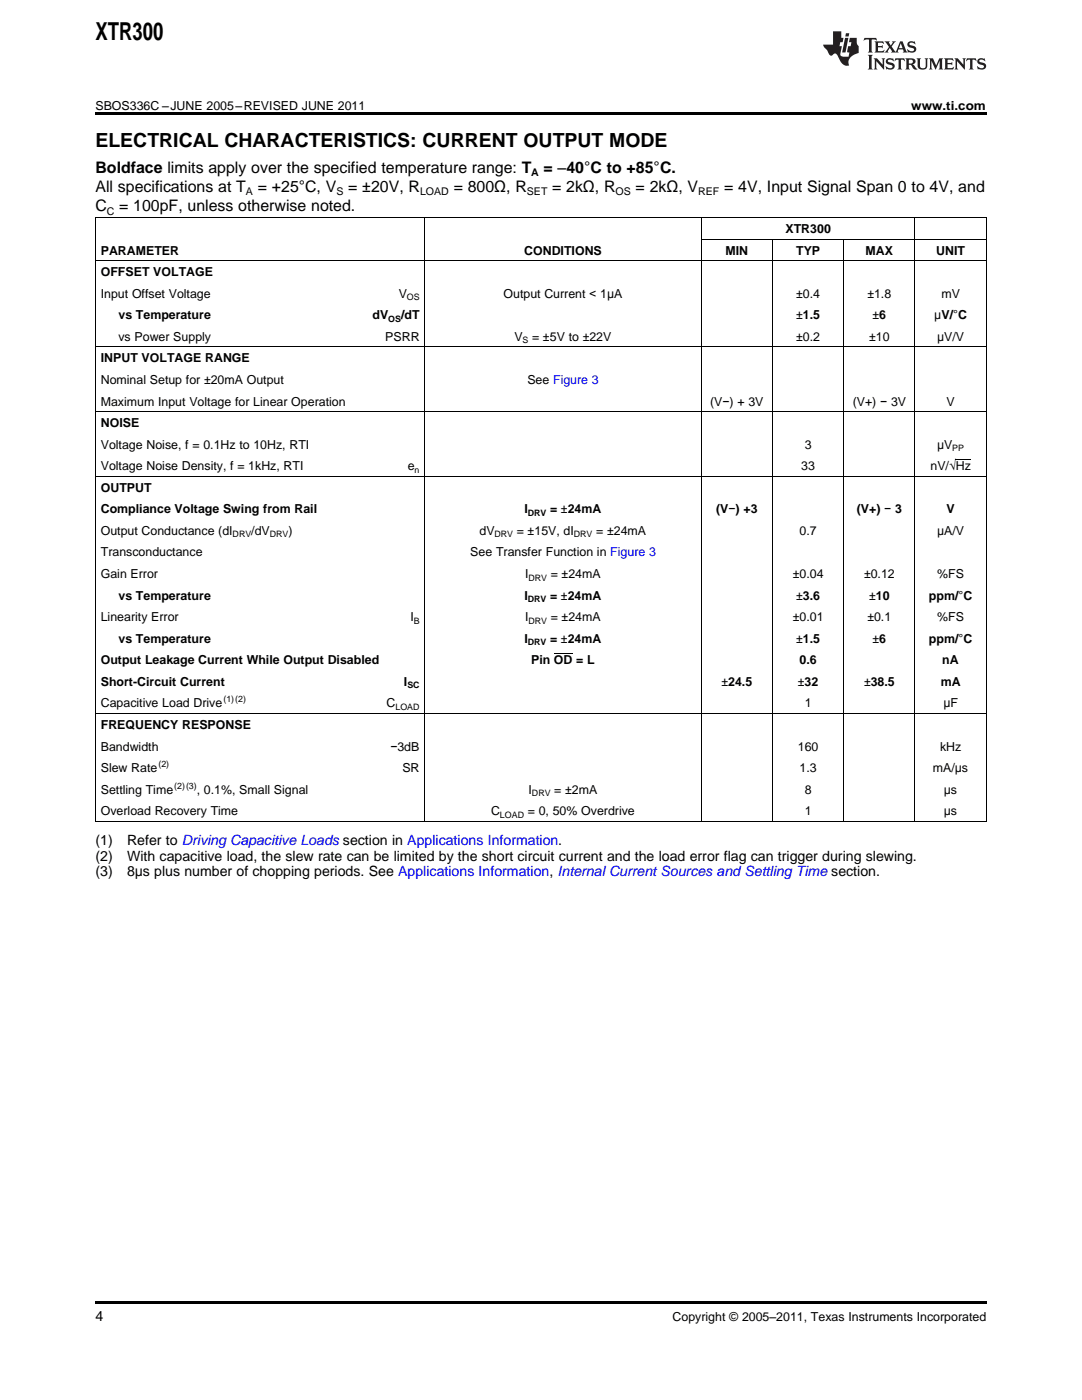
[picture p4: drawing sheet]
<svg xmlns="http://www.w3.org/2000/svg" width="216mm" height="279mm" viewBox="0 0 216 279" stroke-linecap="round" stroke-linejoin="round" font-family="sans-serif">
<defs><g id="words">
<text font-size="4.9" x="19" y="7.9">XTR300</text>
<text font-size="3.9" x="19" y="29.3">ELECTRICAL CHARACTERISTICS: CURRENT OUTPUT MODE</text>
<g font-size="3.2">
<text x="19" y="34.4">Boldface limits apply over the specified temperature range: T</text>
<text x="108.5" y="34.4">= –40°C to +85°C.</text>
<text x="19" y="38.3">All specifications at T</text>
<text x="51.4" y="38.3">= +25°C, V</text>
<text x="69.5" y="38.3">= ±20V, R</text>
<text x="90.5" y="38.3">= 800Ω, R</text>
<text x="110.2" y="38.3">= 2kΩ, R</text>
<text x="126.8" y="38.3">= 2kΩ, V</text>
<text x="144.5" y="38.3">= 4V, Input Signal Span 0 to 4V, and</text>
<text x="19" y="42.2">C</text>
<text x="23.8" y="42.2">= 100pF, unless otherwise noted.</text>
</g>
<g font-size="2.8">
<text x="19" y="168.6">(1)</text>
<text x="19" y="171.7">(2)</text>
<text x="25.4" y="168.6">Refer to Driving Capacitive Loads section in Applications Information.</text>
<text x="25.4" y="171.7">With capacitive load, the slew rate can be limited by the short circuit current and the load error flag can trigger during slewing.</text>
<text x="19" y="174.9">(3)</text>
<text x="25.4" y="174.9">8μs plus number of chopping periods. See Applications Information, Internal Current Sources and Settling Time section.</text>
<text x="19" y="263.6">4</text>
</g>
<g font-size="2.5">
<text x="19" y="21.9">SBOS336C –JUNE 2005–REVISED JUNE 2011</text>
<text x="181.8" y="21.9">www.ti.com</text>
<text x="156.7" y="46.5">XTR300</text>
<text x="20.1" y="50.8">PARAMETER</text>
<text x="104.6" y="50.8">CONDITIONS</text>
<text x="144.8" y="50.8">MIN</text>
<text x="158.9" y="50.8">TYP</text>
<text x="172.7" y="50.8">MAX</text>
<text x="186.8" y="50.8">UNIT</text>
<text x="20.1" y="55.1">OFFSET VOLTAGE</text>
<text x="20.1" y="59.4">Input Offset Voltage</text>
<text x="79.6" y="59.4">V</text>
<text x="100.5" y="59.4">Output Current &lt; 1μA</text>
<text x="158.9" y="59.4">±0.4</text>
<text x="173.1" y="59.4">±1.8</text>
<text x="187.9" y="59.4">mV</text>
<text x="23.6" y="63.7">vs Temperature</text>
<text x="74.3" y="63.7">dV</text>
<text x="80" y="63.7">/dT</text>
<text x="158.9" y="63.7">±1.5</text>
<text x="174.1" y="63.7">±6</text>
<text x="186.4" y="63.7">μV/°C</text>
<text x="23.6" y="68">vs Power Supply</text>
<text x="76.9" y="68">PSRR</text>
<text x="102.7" y="68">V</text>
<text x="106.2" y="68">= ±5V to ±22V</text>
<text x="158.9" y="68">±0.2</text>
<text x="173.4" y="68">±10</text>
<text x="187" y="68">μV/V</text>
<text x="20.1" y="72.3">INPUT VOLTAGE RANGE</text>
<text x="20.1" y="76.6">Nominal Setup for ±20mA Output</text>
<text x="105.2" y="76.6">See Figure 3</text>
<text x="20.1" y="80.9">Maximum Input Voltage for Linear Operation</text>
<text x="141.7" y="80.9">(V−) + 3V</text>
<text x="170.1" y="80.9">(V+) − 3V</text>
<text x="188.9" y="80.9">V</text>
<text x="20.1" y="85.2">NOISE</text>
<text x="20.1" y="89.5">Voltage Noise, f = 0.1Hz to 10Hz, RTI</text>
<text x="160.6" y="89.5">3</text>
<text x="187" y="89.5">μV</text>
<text x="20.1" y="93.8">Voltage Noise Density, f = 1kHz, RTI</text>
<text x="81.4" y="93.8">e</text>
<text x="159.9" y="93.8">33</text>
<text x="185.7" y="93.8">nV/√Hz</text>
<text x="20.1" y="98.1">OUTPUT</text>
<text x="20.1" y="102.4">Compliance Voltage Swing from Rail</text>
<text x="20.1" y="106.8">Output Conductance (dI</text>
<text x="50.1" y="106.8">/dV</text>
<text x="57.6" y="106.8">)</text>
<text x="95.7" y="106.8">dV</text>
<text x="103.1" y="106.8">= ±15V, dI</text>
<text x="104.6" y="102.4">I</text>
<text x="109.7" y="102.4">= ±24mA</text>
<text x="119" y="106.8">= ±24mA</text>
<text x="142.9" y="102.4">(V−) +3</text>
<text x="159.5" y="106.8">0.7</text>
<text x="171" y="102.4">(V+) − 3</text>
<text x="187" y="106.8">μA/V</text>
<text x="188.9" y="102.4">V</text>
<text x="20.1" y="111.1">Transconductance</text>
<text x="93.8" y="111.1">See Transfer Function in Figure 3</text>
<text x="20.1" y="115.4">Gain Error</text>
<text x="23.6" y="119.7">vs Temperature</text>
<text x="104.6" y="119.7">I</text>
<text x="104.8" y="115.4">I</text>
<text x="109.7" y="119.7">= ±24mA</text>
<text x="109.9" y="115.4">= ±24mA</text>
<text x="158.2" y="115.4">±0.04</text>
<text x="158.9" y="119.7">±3.6</text>
<text x="172.4" y="115.4">±0.12</text>
<text x="173.4" y="119.7">±10</text>
<text x="185.3" y="119.7">ppm/°C</text>
<text x="187" y="115.4">%FS</text>
<text x="20.1" y="124">Linearity Error</text>
<text x="81.9" y="124">I</text>
<text x="104.8" y="124">I</text>
<text x="109.9" y="124">= ±24mA</text>
<text x="158.2" y="124">±0.01</text>
<text x="173.1" y="124">±0.1</text>
<text x="187" y="124">%FS</text>
<text x="23.6" y="128.3">vs Temperature</text>
<text x="104.6" y="128.3">I</text>
<text x="109.7" y="128.3">= ±24mA</text>
<text x="158.9" y="128.3">±1.5</text>
<text x="174.1" y="128.3">±6</text>
<text x="185.3" y="128.3">ppm/°C</text>
<text x="20.1" y="132.6">Output Leakage Current While Output Disabled</text>
<text x="20.1" y="136.9">Short-Circuit Current</text>
<text x="80.6" y="136.9">I</text>
<text x="106" y="132.6">Pin OD = L</text>
<text x="144" y="136.9">±24.5</text>
<text x="159.2" y="136.9">±32</text>
<text x="159.5" y="132.6">0.6</text>
<text x="172.4" y="136.9">±38.5</text>
<text x="187.7" y="136.9">mA</text>
<text x="188" y="132.6">nA</text>
<text x="20.1" y="141.2">Capacitive Load Drive</text>
<text x="77.2" y="141.2">C</text>
<text x="160.6" y="141.2">1</text>
<text x="188.2" y="141.2">μF</text>
<text x="20.1" y="145.5">FREQUENCY RESPONSE</text>
<text x="20.1" y="149.8">Bandwidth</text>
<text x="77.9" y="149.8">−3dB</text>
<text x="159.2" y="149.8">160</text>
<text x="187.6" y="149.8">kHz</text>
<text x="20.1" y="154.1">Slew Rate</text>
<text x="80.3" y="154.1">SR</text>
<text x="159.5" y="154.1">1.3</text>
<text x="186.2" y="154.1">mA/μs</text>
<text x="20.1" y="158.4">Settling Time</text>
<text x="39.3" y="158.4">, 0.1%, Small Signal</text>
<text x="105.5" y="158.4">I</text>
<text x="110.6" y="158.4">= ±2mA</text>
<text x="160.6" y="158.4">8</text>
<text x="188.3" y="158.4">μs</text>
<text x="20.1" y="162.7">Overload Recovery Time</text>
<text x="98" y="162.7">C</text>
<text x="105.3" y="162.7">= 0, 50% Overdrive</text>
<text x="160.6" y="162.7">1</text>
<text x="188.3" y="162.7">μs</text>
<text x="134.2" y="263.6">Copyright © 2005–2011, Texas Instruments Incorporated</text>
</g>
<g font-size="2.1">
<text x="106" y="35.1">A</text>
<text x="49.1" y="38.9">A</text>
<text x="67.1" y="38.9">S</text>
<text x="83.8" y="38.9">LOAD</text>
<text x="105.1" y="38.9">SET</text>
<text x="122.8" y="38.9">OS</text>
<text x="139.3" y="38.9">REF</text>
<text x="21.3" y="42.8">C</text>
</g>
<g font-size="1.8">
<text x="81.2" y="59.9">OS</text>
<text x="77.5" y="64.2">OS</text>
<text x="104.3" y="68.5">S</text>
<text x="82.7" y="94.3">n</text>
<text x="190" y="90">PP</text>
<text x="46.4" y="107.2">DRV</text>
<text x="53.8" y="107.2">DRV</text>
<text x="98.7" y="107.2">DRV</text>
<text x="105.3" y="102.9">DRV</text>
<text x="114.5" y="107.2">DRV</text>
<text x="105.4" y="115.9">DRV</text>
<text x="82.5" y="124.5">B</text>
<text x="105.3" y="120.2">DRV</text>
<text x="105.4" y="124.5">DRV</text>
<text x="105.3" y="128.8">DRV</text>
<text x="81.3" y="137.4">SC</text>
<text x="44.6" y="140.2">(1)(2)</text>
<text x="78.9" y="141.7">LOAD</text>
<text x="31.6" y="153.1">(2)</text>
<text x="34.7" y="157.4">(2)(3)</text>
<text x="106.2" y="158.9">DRV</text>
<text x="99.8" y="163.2">LOAD</text>
</g>
</g></defs>
<g fill="#231f20">
<path d="M172.5 7.6l-.1 .5 .4-.2h.6v.1v2.1l-.2 .4h.9l-.2-.4v-2.1l.1-.1h.5l.5 .2-.2-.5zM174.5 8.3l.2 .3v1.5l-.2 .4h1.8l.2-.6a1.04 1.04 0 0 1-1.3 .2v-.7h.6l.3 .2v-.6l-.3 .2h-.6v-.6l.8-.1 .4 .3-.2-.5zM176.5 8.3l.9 1.1-.9 1.1h.8l-.2-.2 .4-.7 .5 .7-.2 .2h1.5l-.2-.2 .2-.4h.9l.1 .4-.2 .2h1l-.3-.3-.7-1.9h-.5l-.9 2-.8-1 .9-1h-.8l.1 .3-.4 .5-.3-.6 .1-.2zM179.7 8.6l.4 1h-.7zM181.3 8.4a.63 .63 0 0 0-.2 .7 .63 .63 0 0 0 .6 .4l.6 .2 .1 .2a.75 .75 0 0 1-.7 .4 .75 .75 0 0 1-.6-.5l.1 .7 .1-.1a1.11 1.11 0 0 0 1.5-.6 1.13 1.13 0 0 0-1.2-.8l-.1-.4a1.04 1.04 0 0 1 1.2 .2l-.2-.5-.2 .1-.4-.2zM173.2 10.9l.2 .4v2.2l-.2 .4h1l-.3-.4v-2.2l.3-.4zM174.3 11.6l.3 .4v1.5l-.3 .4h.8l-.2-.4v-1.3l1.5 1.7v-1.9l.2-.4h-.7l.2 .4v.9l-1.1-1.3zM177 11.8a.62 .62 0 0 0-.2 .7 .62 .62 0 0 0 .6 .4l.6 .1 .1 .3a.76 .76 0 0 1-.7 .3 .76 .76 0 0 1-.7-.4l.2 .7 .1-.1a1.11 1.11 0 0 0 1.5-.6 1.13 1.13 0 0 0-1.2-.8l-.1-.4a1.04 1.04 0 0 1 1.2 .2l-.2-.6-.2 .1-.5-.1zM178.7 11.6l-.2 .6a.61 .61 0 0 1 .8-.3v1.6l-.2 .4h.9l-.2-.4v-1.6a.63 .63 0 0 1 .7 .3l-.1-.6zM180.6 11.6l.3 .4v1.5l-.3 .4h1l-.2-.2-.1-.8 .6 .2a.76 .76 0 0 0 1.2 .7l-1-1a.58 .58 0 0 0 .6-.5 .58 .58 0 0 0-.5-.6zM181.4 11.9h.1a.45 .45 0 0 1 .5 .1 .45 .45 0 0 1 .1 .5l-.8 .2zM182.9 11.6l.2 .2a2.17 2.17 0 0 0 .3 1.9 .99 .99 0 0 0 1.6-.6v-1.1l.2-.4h-.7l.2 .2a1.92 1.92 0 0 1-.2 1.8 .6 .6 0 0 1-.9-.5v-1.1l.2-.4zM185.4 11.6l.2 .4v1.5l-.2 .4h.7l-.2-.4v-1.4l.8 1.8 .8-1.8v1.4l-.2 .4h.9l-.2-.4v-1.5l.2-.4h-.8l-.6 1.5-.6-1.5zM188.4 11.6l.2 .4v1.5l-.2 .4h1.8l.1-.6a1.04 1.04 0 0 1-1.2 .1v-.6h.5l.4 .2v-.6l-.4 .2h-.5v-.7h.8l.3 .3-.1-.6zM190.5 11.6l.2 .4v1.5l-.2 .4h.7l-.2-.4v-1.3l1.5 1.7v-1.9l.2-.4h-.7l.2 .4v.9l-1.1-1.3zM192.9 11.6l-.1 .6a.61 .61 0 0 1 .7-.3l.1 1.6-.3 .4h1l-.3-.4 .1-1.6a.63 .63 0 0 1 .7 .3l-.1-.6zM195.2 11.8a.62 .62 0 0 0-.2 .7 .62 .62 0 0 0 .6 .4l.6 .1 .1 .3a.76 .76 0 0 1-.7 .3 .76 .76 0 0 1-.6-.4l.1 .7 .1-.1a1.11 1.11 0 0 0 1.6-.6 1.13 1.13 0 0 0-1.3-.8l-.1-.4a1.04 1.04 0 0 1 1.2 .2l-.1-.6-.2 .1-.5-.1z"/>
<path d="M166.2 6.3v2.6h-1.9v.4l.8 .9a.91 .91 0 0 0 1 .8 .56 .56 0 0 1 .5-.3 .56 .56 0 0 1 .5 .3l.4 .8a1.53 1.53 0 0 0 1.9 1.2 1.54 1.54 0 0 1 1-2.1l.9-.3v-1.4a1.52 1.52 0 0 1-.4-1.6h-1.3l-.2 .8h.5l-.2 .8h-.5l-.1 1v.2l.4 .1-.2 .8a1.93 1.93 0 0 1-1.6-.3l.3-1.8h-.5l.2-.8h.4l.2-.8h-.4v-1.3zM168.6 7.6l-.6 2.9h.7l.6-2.9zM168.8 6.6l-.1 .7h.6l.2-.7z"/>
</g>
<path d="M19 22.5h177.8v.5h-177.8zM19 259.7h177.8v.5h-177.8z" fill="#000"/>
<g fill="none" stroke="#000" stroke-width=".2">
<path d="M19 52h177.8M19 43.4h177.8M19.1 43.5v120.5M84.8 43.5v120.5M139.9 43.5v120.5M139.9 47.7h56.9M154.1 47.8v116.2M168.3 47.8v116.2M182.5 43.5v120.5M196.8 43.5v120.5M19 69.2h177.8M19 95.1h177.8"/>
<path d="M19 82.1h177.8M190.7 91.7h3M110.5 130.4h3.7M19 142.4h177.8M19 163.9h177.8"/>
</g>
<use href="#words"/>
</svg>
